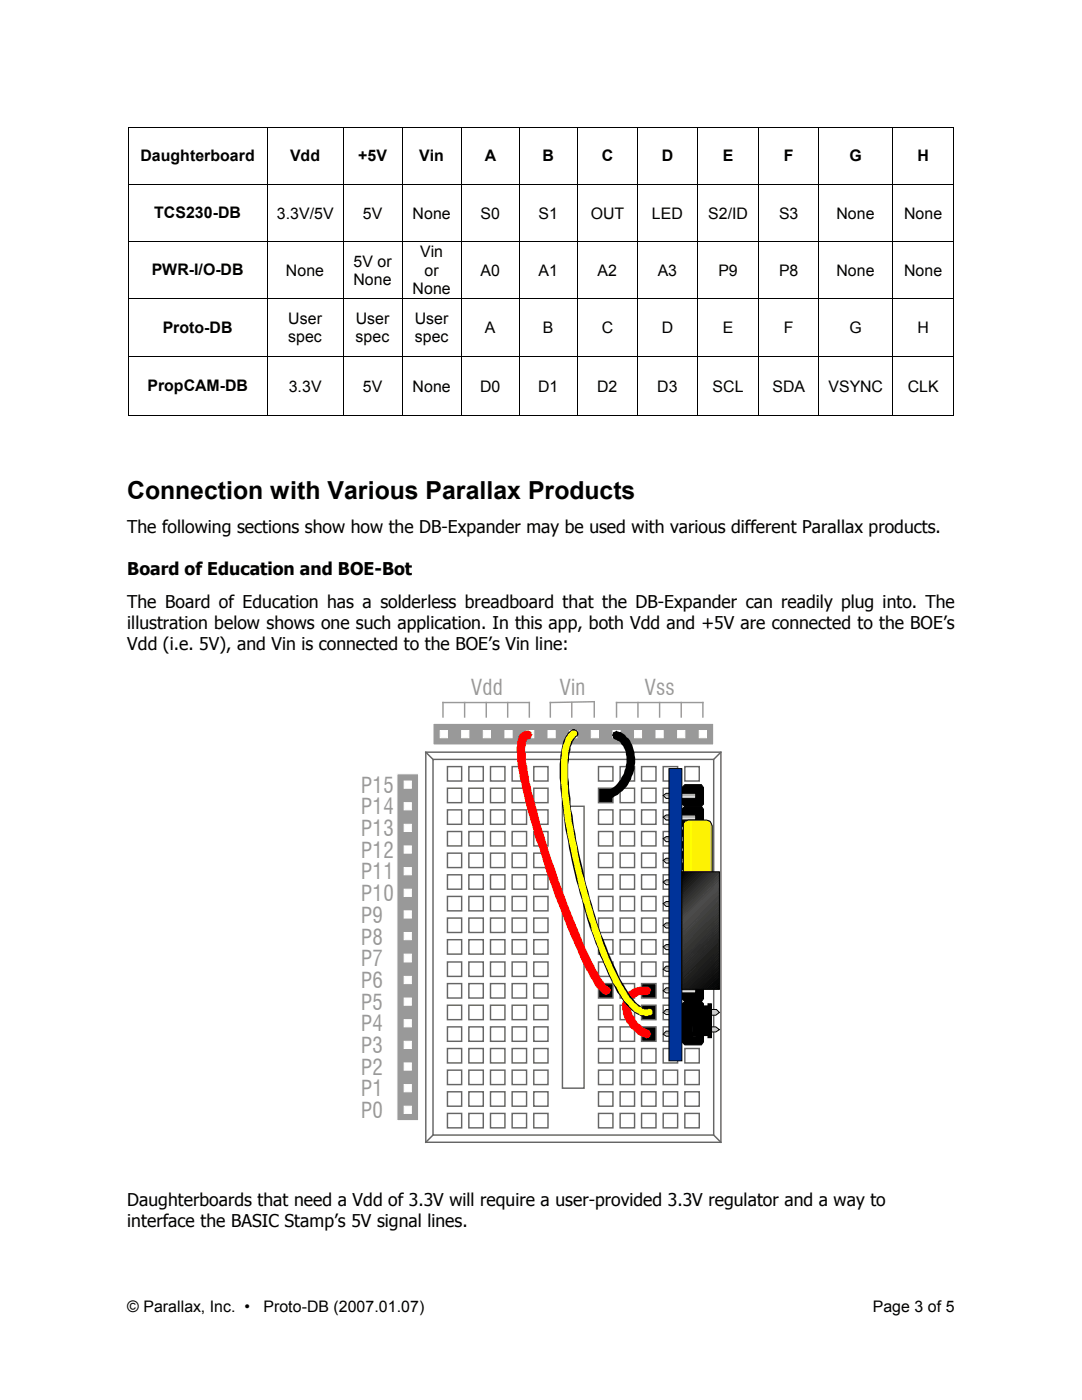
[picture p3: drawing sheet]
<svg xmlns="http://www.w3.org/2000/svg" width="216mm" height="279mm" viewBox="0 0 216 279" stroke-linecap="round" stroke-linejoin="round" font-family="sans-serif">
<defs><g id="words">
<text font-size="5" x="25.4" y="99.6">Connection with Various Parallax Products</text>
<g font-size="4.3" fill="#999">
<text x="94" y="138.6">Vdd</text>
<text x="111.7" y="138.6">Vin</text>
<text x="128.7" y="138.6">Vss</text>
<text x="72.1" y="158.2">P15</text>
<text x="72.1" y="162.5">P14</text>
<text x="72.1" y="166.8">P13</text>
<text x="72.1" y="171.2">P12</text>
<text x="72.1" y="175.5">P11</text>
<text x="72.1" y="179.8">P10</text>
<text x="72.1" y="184.1">P9</text>
<text x="72.1" y="188.6">P8</text>
<text x="72.1" y="192.9">P7</text>
<text x="72.1" y="197.2">P6</text>
<text x="72.1" y="201.5">P5</text>
<text x="72.1" y="205.8">P4</text>
<text x="72.1" y="210.1">P3</text>
<text x="72.1" y="214.5">P2</text>
<text x="72.1" y="218.8">P1</text>
<text x="72.1" y="223.1">P0</text>
</g>
<g font-size="3.5">
<text x="25.4" y="106.4">The following sections show how the DB-Expander may be used with various different Parallax products.</text>
<text x="25.4" y="114.9">Board of Education and BOE-Bot</text>
<text x="25.4" y="121.2">The Board of Education has a solderless breadboard that the DB-Expander can readily plug into. The</text>
<text x="25.4" y="125.5">illustration below shows one such application. In this app, both Vdd and +5V are connected to the BOE’s</text>
<text x="25.4" y="129.8">Vdd (i.e. 5V), and Vin is connected to the BOE’s Vin line:</text>
<text x="25.4" y="240.7">Daughterboards that need a Vdd of 3.3V will require a user-provided 3.3V regulator and a way to</text>
<text x="25.4" y="244.9">interface the BASIC Stamp’s 5V signal lines.</text>
</g>
<g font-size="3.2">
<text x="28" y="32.2">Daughterboard</text>
<text x="57.9" y="32.2">Vdd</text>
<text x="71.5" y="32.2">+5V</text>
<text x="83.7" y="32.2">Vin</text>
<text x="96.7" y="32.2">A</text>
<text x="108.3" y="32.2">B</text>
<text x="120.1" y="32.2">C</text>
<text x="132" y="32.2">D</text>
<text x="144.2" y="32.2">E</text>
<text x="156.4" y="32.2">F</text>
<text x="169.5" y="32.2">G</text>
<text x="183.1" y="32.2">H</text>
<text x="30.8" y="43.6">TCS230-DB</text>
<text x="55.2" y="43.6">3.3V/5V</text>
<text x="72.4" y="43.6">5V</text>
<text x="82.3" y="43.6">None</text>
<text x="95.9" y="43.6">S0</text>
<text x="107.4" y="43.6">S1</text>
<text x="117.9" y="43.6">OUT</text>
<text x="130.1" y="43.6">LED</text>
<text x="141.3" y="43.6">S2/ID</text>
<text x="155.4" y="43.6">S3</text>
<text x="166.9" y="43.6">None</text>
<text x="180.4" y="43.6">None</text>
<text x="70.5" y="53.2">5V or</text>
<text x="83.8" y="51.4">Vin</text>
<text x="30.3" y="54.9">PWR-I/O-DB</text>
<text x="57.1" y="55">None</text>
<text x="70.5" y="56.9">None</text>
<text x="82.3" y="58.6">None</text>
<text x="84.7" y="55">or</text>
<text x="95.9" y="55">A0</text>
<text x="107.4" y="55">A1</text>
<text x="119.3" y="55">A2</text>
<text x="131.2" y="55">A3</text>
<text x="143.3" y="55">P9</text>
<text x="155.4" y="55">P8</text>
<text x="166.9" y="55">None</text>
<text x="180.4" y="55">None</text>
<text x="57.5" y="64.7">User</text>
<text x="71" y="64.7">User</text>
<text x="82.8" y="64.7">User</text>
<text x="32.5" y="66.4">Proto-DB</text>
<text x="57.5" y="68.3">spec</text>
<text x="71" y="68.3">spec</text>
<text x="82.8" y="68.3">spec</text>
<text x="96.8" y="66.5">A</text>
<text x="108.3" y="66.5">B</text>
<text x="120.1" y="66.5">C</text>
<text x="132" y="66.5">D</text>
<text x="144.2" y="66.5">E</text>
<text x="156.4" y="66.5">F</text>
<text x="169.5" y="66.5">G</text>
<text x="183.1" y="66.5">H</text>
<text x="29.4" y="78.1">PropCAM-DB</text>
<text x="57.6" y="78.1">3.3V</text>
<text x="72.4" y="78.1">5V</text>
<text x="82.3" y="78.1">None</text>
<text x="95.8" y="78.1">D0</text>
<text x="107.4" y="78.1">D1</text>
<text x="119.2" y="78.1">D2</text>
<text x="131.1" y="78.1">D3</text>
<text x="142.2" y="78.1">SCL</text>
<text x="154.1" y="78.1">SDA</text>
<text x="165.3" y="78.1">VSYNC</text>
<text x="181.1" y="78.1">CLK</text>
<text x="25.4" y="261.7">© Parallax, Inc. •</text>
<text x="52.6" y="261.7">Proto-DB (2007.01.07)</text>
<text x="174.2" y="261.7">Page 3 of 5</text>
</g>
</g></defs>
<g fill="#000">
<path d="M25.5 25.4h.2v.2h-.2zM25.5 36.7h.2v.2h-.2zM53.3 25.4h.1v.2h-.1zM53.3 36.7h.1v.2h-.1zM68.4 25.4h.1v.2h-.1zM68.4 36.7h.1v.2h-.1zM80.1 25.4h.2v.2h-.2zM80.1 36.7h.2v.2h-.2zM92 25.4h.2v.2h-.2zM92 36.7h.2v.2h-.2zM103.5 25.4h.2v.2h-.2zM103.5 36.7h.2v.2h-.2z"/>
<path d="M115.1 25.4h.2v.2h-.2zM115.1 36.7h.2v.2h-.2zM127.1 25.4h.2v.2h-.2zM127.1 36.7h.2v.2h-.2zM139.1 25.4h.2v.2h-.2zM139.1 36.7h.2v.2h-.2zM151.3 25.4h.2v.2h-.2zM151.3 36.7h.2v.2h-.2zM163.3 25.4h.1v.2h-.1zM163.3 36.7h.1v.2h-.1zM178.1 25.4h.1v.2h-.1zM178.1 36.7h.1v.2h-.1z"/>
<path d="M190.2 25.4h.2v.2h-.2zM190.2 36.7h.2v.2h-.2zM25.5 48.1h.2v.2h-.2zM25.5 59.5h.2v.1h-.2zM53.3 48.1h.1v.2h-.1zM53.3 59.5h.1v.1h-.1zM68.4 48.1h.1v.2h-.1zM68.4 59.5h.1v.1h-.1zM80.1 48.1h.2v.2h-.2zM80.1 59.5h.2v.1h-.2zM92 48.1h.2v.2h-.2zM92 59.5h.2v.1h-.2z"/>
<path d="M103.5 48.1h.2v.2h-.2zM103.5 59.5h.2v.1h-.2zM115.1 48.1h.2v.2h-.2zM115.1 59.5h.2v.1h-.2zM127.1 48.1h.2v.2h-.2zM127.1 59.5h.2v.1h-.2zM139.1 48.1h.2v.2h-.2zM139.1 59.5h.2v.1h-.2zM151.3 48.1h.2v.2h-.2zM151.3 59.5h.2v.1h-.2zM163.3 48.1h.1v.2h-.1zM163.3 59.5h.1v.1h-.1z"/>
<path d="M178.1 48.1h.1v.2h-.1zM178.1 59.5h.1v.1h-.1zM190.2 48.1h.2v.2h-.2zM190.2 59.5h.2v.1h-.2zM25.5 71.1h.2v.2h-.2zM53.3 71.1h.1v.2h-.1zM68.4 71.1h.1v.2h-.1zM80.1 71.1h.2v.2h-.2zM92 71.1h.2v.2h-.2zM103.5 71.1h.2v.2h-.2zM115.1 71.1h.2v.2h-.2zM127.1 71.1h.2v.2h-.2z"/>
<path d="M139.1 71.1h.2v.2h-.2zM151.3 71.1h.2v.2h-.2zM163.3 71.1h.1v.2h-.1zM178.1 71.1h.1v.2h-.1zM190.2 71.1h.2v.2h-.2zM25.5 82.8h.2v.1h-.2zM53.3 82.8h.1v.1h-.1zM68.4 82.8h.1v.1h-.1zM80.1 82.8h.2v.1h-.2zM92 82.8h.2v.1h-.2zM103.5 82.8h.2v.1h-.2zM115.1 82.8h.2v.1h-.2z"/>
<path d="M127.1 82.8h.2v.1h-.2zM139.1 82.8h.2v.1h-.2zM151.3 82.8h.2v.1h-.2zM163.3 82.8h.1v.1h-.1zM178.1 82.8h.1v.1h-.1zM190.2 82.8h.2v.1h-.2z"/>
</g>
<g fill="none" stroke="#000" stroke-width=".2">
<path d="M25.6 25.6v11.1M25.6 36.9v11.2M25.7 25.5h27.6M25.7 36.8h27.6M53.3 25.6v11.1M53.3 36.9v11.2M53.4 25.5h15M53.4 36.8h15M68.5 25.6v11.1M68.5 36.9v11.2M68.5 25.5h11.6M68.5 36.8h11.6"/>
<path d="M80.2 25.6v11.1M80.2 36.9v11.2M80.3 25.5h11.7M80.3 36.8h11.7M92.1 25.6v11.1M92.1 36.9v11.2M92.2 25.5h11.3M92.2 36.8h11.3M103.6 25.6v11.1M103.6 36.9v11.2M103.7 25.5h11.4M103.7 36.8h11.4"/>
<path d="M115.2 25.6v11.1M115.2 36.9v11.2M115.3 25.5h11.8M115.3 36.8h11.8M127.2 25.6v11.1M127.2 36.9v11.2M127.3 25.5h11.8M127.3 36.8h11.8M139.2 25.6v11.1M139.2 36.9v11.2M139.3 25.5h12M139.3 36.8h12"/>
<path d="M151.4 25.6v11.1M151.4 36.9v11.2M151.5 25.5h11.8M151.5 36.8h11.8M163.4 25.6v11.1M163.4 36.9v11.2M163.4 25.5h14.7M163.4 36.8h14.7M178.1 25.6v11.1M178.1 36.9v11.2M178.2 25.5h12M178.2 36.8h12"/>
<path d="M190.3 25.6v11.1M190.3 36.9v11.2M25.6 48.3v11.2M25.6 59.6v11.5M25.7 48.2h27.6M25.7 59.6h27.6M53.3 48.3v11.2M53.3 59.6v11.5M53.4 48.2h15M53.4 59.6h15M68.5 48.3v11.2M68.5 59.6v11.5"/>
<path d="M68.5 48.2h11.6M68.5 59.6h11.6M80.2 48.3v11.2M80.2 59.6v11.5M80.3 48.2h11.7M80.3 59.6h11.7M92.1 48.3v11.2M92.1 59.6v11.5M92.2 48.2h11.3M92.2 59.6h11.3M103.6 48.3v11.2M103.6 59.6v11.5"/>
<path d="M103.7 48.2h11.4M103.7 59.6h11.4M115.2 48.3v11.2M115.2 59.6v11.5M115.3 48.2h11.8M115.3 59.6h11.8M127.2 48.3v11.2M127.2 59.6v11.5M127.3 48.2h11.8M127.3 59.6h11.8M139.2 48.3v11.2M139.2 59.6v11.5"/>
<path d="M139.3 48.2h12M139.3 59.6h12M151.4 48.3v11.2M151.4 59.6v11.5M151.5 48.2h11.8M151.5 59.6h11.8M163.4 48.3v11.2M163.4 59.6v11.5M163.4 48.2h14.7M163.4 59.6h14.7M178.1 48.3v11.2M178.1 59.6v11.5"/>
<path d="M178.2 48.2h12M178.2 59.6h12M190.3 48.3v11.2M190.3 59.6v11.5M25.6 71.3v11.5M25.7 71.2h27.6M53.3 71.3v11.5M53.4 71.2h15M68.5 71.3v11.5M68.5 71.2h11.6M80.2 71.3v11.5M80.3 71.2h11.7"/>
<path d="M92.1 71.3v11.5M92.2 71.2h11.3M103.6 71.3v11.5M103.7 71.2h11.4M115.2 71.3v11.5M115.3 71.2h11.8M127.2 71.3v11.5M127.3 71.2h11.8M139.2 71.3v11.5M139.3 71.2h12M151.4 71.3v11.5M151.5 71.2h11.8"/>
<path d="M163.4 71.3v11.5M163.4 71.2h14.7M178.1 71.3v11.5M178.2 71.2h12M190.3 71.3v11.5M25.7 82.8h27.6M53.4 82.8h15M68.5 82.8h11.6M80.3 82.8h11.7M92.2 82.8h11.3M103.7 82.8h11.4M115.3 82.8h11.8"/>
<path d="M127.3 82.8h11.8M139.3 82.8h12M151.5 82.8h11.8M163.4 82.8h14.7M178.2 82.8h12"/>
</g>
<path d="M86.4 151.6h56v74.9h-56z" fill="none" stroke="#656565" stroke-width=".29"/>
<path d="M86.4 144.4h56v4.3h-56zM139.5 145.8h1.5v1.4h-1.5zM135.2 145.8h1.5v1.4h-1.5zM130.9 145.8h1.4v1.4h-1.4zM126.6 145.8h1.4v1.4h-1.4zM122.3 145.8h1.4v1.4h-1.4zM118 145.8h1.4v1.4h-1.4zM113.7 145.8h1.4v1.4h-1.4zM109.3 145.8h1.5v1.4h-1.5zM105.1 145.8h1.4v1.4h-1.4zM100.8 145.8h1.4v1.4h-1.4zM96.4 145.8h1.5v1.4h-1.5zM92.1 145.8h1.5v1.4h-1.5zM87.8 145.8h1.5v1.4h-1.5z" fill-rule="evenodd" fill="#999"/>
<g fill="none" stroke="#fff" stroke-width=".2">
<path d="M86.4 144.4h56v4.3h-56zM87.8 145.8h1.5v1.4h-1.5zM92.1 145.8h1.5v1.4h-1.5zM96.4 145.8h1.5v1.4h-1.5zM100.8 145.8h1.4v1.4h-1.4zM105.1 145.8h1.4v1.4h-1.4zM109.3 145.8h1.5v1.4h-1.5zM113.7 145.8h1.4v1.4h-1.4zM118 145.8h1.4v1.4h-1.4zM122.3 145.8h1.4v1.4h-1.4zM126.6 145.8h1.4v1.4h-1.4zM130.9 145.8h1.4v1.4h-1.4z"/>
<path d="M135.2 145.8h1.5v1.4h-1.5zM139.5 145.8h1.5v1.4h-1.5z"/>
</g>
<g fill="none" stroke="#656565" stroke-width=".29">
<path d="M85 150.1h58.8v77.9h-58.8zM85 150.1l1.4 1.5M89.3 153h2.8v2.9h-2.8zM89.3 157.3h2.8v2.9h-2.8zM93.6 153h2.8v2.9h-2.8zM93.6 157.3h2.8v2.9h-2.8zM97.9 153h2.9v2.9h-2.9zM97.9 157.3h2.9v2.9h-2.9zM102.2 153h2.9v2.9h-2.9zM102.2 157.3h2.9v2.9h-2.9zM106.5 153h2.8v2.9h-2.8zM106.5 157.3h2.8v2.9h-2.8z"/>
<path d="M119.4 153h2.9v2.9h-2.9zM119.4 157.3h2.9v2.9h-2.9zM123.7 153h2.9v2.9h-2.9zM123.7 157.3h2.9v2.9h-2.9zM128 153h2.9v2.9h-2.9zM128 157.3h2.9v2.9h-2.9zM132.3 153h2.9v2.9h-2.9zM132.3 157.3h2.9v2.9h-2.9zM136.7 153h2.8v2.9h-2.8zM136.7 157.3h2.8v2.9h-2.8zM143.8 150.1l-1.4 1.5M89.3 161.6h2.8v2.9h-2.8z"/>
<path d="M89.3 165.9h2.8v2.9h-2.8zM89.3 170.3h2.8v2.8h-2.8zM89.3 174.6h2.8v2.9h-2.8zM89.3 178.9h2.8v2.9h-2.8zM93.6 161.6h2.8v2.9h-2.8zM93.6 165.9h2.8v2.9h-2.8zM93.6 170.3h2.8v2.8h-2.8zM93.6 174.6h2.8v2.9h-2.8zM93.6 178.9h2.8v2.9h-2.8zM97.9 161.6h2.9v2.9h-2.9zM97.9 165.9h2.9v2.9h-2.9zM97.9 170.3h2.9v2.8h-2.9z"/>
<path d="M97.9 174.6h2.9v2.9h-2.9zM97.9 178.9h2.9v2.9h-2.9zM102.2 161.6h2.9v2.9h-2.9zM102.2 165.9h2.9v2.9h-2.9zM102.2 170.3h2.9v2.8h-2.9zM102.2 174.6h2.9v2.9h-2.9zM102.2 178.9h2.9v2.9h-2.9zM106.5 161.6h2.8v2.9h-2.8zM106.5 165.9h2.8v2.9h-2.8zM106.5 170.3h2.8v2.8h-2.8zM106.5 174.6h2.8v2.9h-2.8zM106.5 178.9h2.8v2.9h-2.8z"/>
<path d="M112.2 160.9h4.3v56.3h-4.3zM119.4 161.6h2.9v2.9h-2.9zM119.4 165.9h2.9v2.9h-2.9zM119.4 170.3h2.9v2.8h-2.9zM119.4 174.6h2.9v2.9h-2.9zM119.4 178.9h2.9v2.9h-2.9zM123.7 161.6h2.9v2.9h-2.9zM123.7 165.9h2.9v2.9h-2.9zM123.7 170.3h2.9v2.8h-2.9zM123.7 174.6h2.9v2.9h-2.9zM123.7 178.9h2.9v2.9h-2.9zM128 161.6h2.9v2.9h-2.9z"/>
<path d="M128 165.9h2.9v2.9h-2.9zM128 170.3h2.9v2.8h-2.9zM128 174.6h2.9v2.9h-2.9zM128 178.9h2.9v2.9h-2.9zM132.3 161.6h2.9v2.9h-2.9zM132.3 165.9h2.9v2.9h-2.9zM132.3 170.3h2.9v2.8h-2.9zM132.3 174.6h2.9v2.9h-2.9zM132.3 178.9h2.9v2.9h-2.9zM136.7 161.6h2.8v2.9h-2.8zM136.7 165.9h2.8v2.9h-2.8zM136.7 170.3h2.8v2.8h-2.8z"/>
<path d="M136.7 174.6h2.8v2.9h-2.8zM136.7 178.9h2.8v2.9h-2.8zM89.3 183.2h2.8v2.9h-2.8zM89.3 187.5h2.8v2.9h-2.8zM89.3 192h2.8v2.9h-2.8zM89.3 196.3h2.8v2.9h-2.8zM93.6 183.2h2.8v2.9h-2.8zM93.6 187.5h2.8v2.9h-2.8zM93.6 192h2.8v2.9h-2.8zM93.6 196.3h2.8v2.9h-2.8zM97.9 183.2h2.9v2.9h-2.9zM97.9 187.5h2.9v2.9h-2.9z"/>
<path d="M97.9 192h2.9v2.9h-2.9zM97.9 196.3h2.9v2.9h-2.9zM102.2 183.2h2.9v2.9h-2.9zM102.2 187.5h2.9v2.9h-2.9zM102.2 192h2.9v2.9h-2.9zM102.2 196.3h2.9v2.9h-2.9zM106.5 183.2h2.8v2.9h-2.8zM106.5 187.5h2.8v2.9h-2.8zM106.5 192h2.8v2.9h-2.8zM106.5 196.3h2.8v2.9h-2.8zM119.4 183.2h2.9v2.9h-2.9zM119.4 187.5h2.9v2.9h-2.9z"/>
<path d="M119.4 192h2.9v2.9h-2.9zM119.4 196.3h2.9v2.9h-2.9zM123.7 183.2h2.9v2.9h-2.9zM123.7 187.5h2.9v2.9h-2.9zM123.7 192h2.9v2.9h-2.9zM123.7 196.3h2.9v2.9h-2.9zM128 183.2h2.9v2.9h-2.9zM128 187.5h2.9v2.9h-2.9zM128 192h2.9v2.9h-2.9zM128 196.3h2.9v2.9h-2.9zM132.3 183.2h2.9v2.9h-2.9zM132.3 187.5h2.9v2.9h-2.9z"/>
<path d="M132.3 192h2.9v2.9h-2.9zM132.3 196.3h2.9v2.9h-2.9zM136.7 183.2h2.8v2.9h-2.8zM136.7 187.5h2.8v2.9h-2.8zM136.7 192h2.8v2.9h-2.8zM136.7 196.3h2.8v2.9h-2.8zM89.3 200.6h2.8v2.9h-2.8zM89.3 204.9h2.8v2.9h-2.8zM89.3 209.3h2.8v2.8h-2.8zM89.3 213.6h2.8v2.9h-2.8zM89.3 217.9h2.8v2.9h-2.8zM93.6 200.6h2.8v2.9h-2.8z"/>
<path d="M93.6 204.9h2.8v2.9h-2.8zM93.6 209.3h2.8v2.8h-2.8zM93.6 213.6h2.8v2.9h-2.8zM93.6 217.9h2.8v2.9h-2.8zM97.9 200.6h2.9v2.9h-2.9zM97.9 204.9h2.9v2.9h-2.9zM97.9 209.3h2.9v2.8h-2.9zM97.9 213.6h2.9v2.9h-2.9zM97.9 217.9h2.9v2.9h-2.9zM102.2 200.6h2.9v2.9h-2.9zM102.2 204.9h2.9v2.9h-2.9zM102.2 209.3h2.9v2.8h-2.9z"/>
<path d="M102.2 213.6h2.9v2.9h-2.9zM102.2 217.9h2.9v2.9h-2.9zM106.5 200.6h2.8v2.9h-2.8zM106.5 204.9h2.8v2.9h-2.8zM106.5 209.3h2.8v2.8h-2.8zM106.5 213.6h2.8v2.9h-2.8zM106.5 217.9h2.8v2.9h-2.8zM119.4 200.6h2.9v2.9h-2.9zM119.4 204.9h2.9v2.9h-2.9zM119.4 209.3h2.9v2.8h-2.9zM119.4 213.6h2.9v2.9h-2.9zM119.4 217.9h2.9v2.9h-2.9z"/>
<path d="M123.7 200.6h2.9v2.9h-2.9zM123.7 204.9h2.9v2.9h-2.9zM123.7 209.3h2.9v2.8h-2.9zM123.7 213.6h2.9v2.9h-2.9zM123.7 217.9h2.9v2.9h-2.9zM128 200.6h2.9v2.9h-2.9zM128 204.9h2.9v2.9h-2.9zM128 209.3h2.9v2.8h-2.9zM128 213.6h2.9v2.9h-2.9zM128 217.9h2.9v2.9h-2.9zM132.3 200.6h2.9v2.9h-2.9zM132.3 204.9h2.9v2.9h-2.9z"/>
<path d="M132.3 209.3h2.9v2.8h-2.9zM132.3 213.6h2.9v2.9h-2.9zM132.3 217.9h2.9v2.9h-2.9zM136.7 200.6h2.8v2.9h-2.8zM136.7 204.9h2.8v2.9h-2.8zM136.7 209.3h2.8v2.8h-2.8zM136.7 213.6h2.8v2.9h-2.8zM136.7 217.9h2.8v2.9h-2.8zM86.4 226.5l-1.4 1.5M89.3 222.2h2.8v2.9h-2.8zM93.6 222.2h2.8v2.9h-2.8zM97.9 222.2h2.9v2.9h-2.9z"/>
<path d="M102.2 222.2h2.9v2.9h-2.9zM106.5 222.2h2.8v2.9h-2.8zM119.4 222.2h2.9v2.9h-2.9zM123.7 222.2h2.9v2.9h-2.9zM128 222.2h2.9v2.9h-2.9zM132.3 222.2h2.9v2.9h-2.9zM136.7 222.2h2.8v2.9h-2.8zM142.4 226.5l1.4 1.5"/>
</g>
<g fill="#000">
<path d="M119.4 157.3h2.9v2.9h-2.9z" fill-rule="evenodd"/>
<path d="M119.4 196.3h2.9v2.9h-2.9z" fill-rule="evenodd"/>
<path d="M128 196.3h2.9v2.9h-2.9z" fill-rule="evenodd"/>
<path d="M128 200.6h2.9v2.9h-2.9z" fill-rule="evenodd"/>
<path d="M128 204.9h2.9v2.9h-2.9z" fill-rule="evenodd"/>
</g>
<path d="M80.6 155.9h1.5v1.4h-1.5zM80.6 160.2h1.5v1.4h-1.5zM80.6 164.5h1.5v1.4h-1.5zM80.6 168.8h1.5v1.5h-1.5zM80.6 173.1h1.5v1.5h-1.5zM80.6 177.5h1.5v1.4h-1.5zM80.6 181.8h1.5v1.4h-1.5zM80.6 186.1h1.5v1.4h-1.5zM80.6 190.4h1.5v1.6h-1.5zM80.6 194.9h1.5v1.4h-1.5zM80.6 199.2h1.5v1.4h-1.5zM80.6 203.5h1.5v1.4h-1.5zM80.6 207.8h1.5v1.5h-1.5zM80.6 212.1h1.5v1.5h-1.5zM80.6 216.5h1.5v1.4h-1.5zM80.6 220.8h1.5v1.4h-1.5zM79.2 154.4h4.3v69.2h-4.3z" fill-rule="evenodd" fill="#999"/>
<g fill="none" stroke="#fff" stroke-width=".2">
<path d="M79.2 154.4h4.3v69.2h-4.3zM80.6 155.9h1.5v1.4h-1.5zM80.6 160.2h1.5v1.4h-1.5zM80.6 164.5h1.5v1.4h-1.5zM80.6 168.8h1.5v1.5h-1.5zM80.6 173.1h1.5v1.5h-1.5zM80.6 177.5h1.5v1.4h-1.5zM80.6 181.8h1.5v1.4h-1.5zM80.6 186.1h1.5v1.4h-1.5zM80.6 190.4h1.5v1.6h-1.5zM80.6 194.9h1.5v1.4h-1.5zM80.6 199.2h1.5v1.4h-1.5z"/>
<path d="M80.6 203.5h1.5v1.4h-1.5zM80.6 207.8h1.5v1.5h-1.5zM80.6 212.1h1.5v1.5h-1.5zM80.6 216.5h1.5v1.4h-1.5zM80.6 220.8h1.5v1.4h-1.5z"/>
</g>
<path d="M88.4 143.1v-2.9h17.2v2.9M92.7 140.2v2.9M97 140.2v2.9M101.3 140.2v2.9M114.1 140.2v2.9M118.6 140l-8.8 .2v2.9M118.6 140.2v2.9M123 143.1v-2.9h17.3v2.9M127.3 140.2v2.9M131.6 140.2v2.9M135.9 140.2v2.9" fill="none" stroke="#999" stroke-width=".29"/>
<path d="M122.3 146.2l.7-.4 .3 .2-.6 1.5-.3-.1-.3-.6zM123.3 146l.6 .1 .8 .6a7.1 7.1 0 0 1 1.9 6.2l-.2 1.1a7.8 7.8 0 0 1-3.1 4.6l-.6 .3a2.9 2.9 0 0 1-1.7 .7l-.4-1.7a5.1 5.1 0 0 0 3.7-3.2 7.6 7.6 0 0 0 .4-5l-.4-.9a3.6 3.6 0 0 0-1.6-1.3zM120.1 158.2l.5-.3 .4 1.7h-.4l-.6-.4v-.9z" fill="#000"/>
<g fill="#f00">
<path d="M105.3 145.8a.87 .87 0 0 1 .7 1.3l-.1 .3-.7 .1zM103.8 146.5l.6-.4 .9-.3-.1 1.9h-.1v.3l-.2 .1v.7a16.9 16.9 0 0 0 .6 6.2l.1 1a186.1 186.1 0 0 0 13.2 37.4l.5 .6a7.4 7.4 0 0 0 2 2.9l-.6 1.6-.4-.2-1.3-1.3-1.3-2.1a149.3 149.3 0 0 1-10-25.5l-.9-2.3-.6-2.3a80.2 80.2 0 0 1-2.9-11.9l-.1-2.4a8.6 8.6 0 0 1 .3-3.6zM121.3 196.9l.3 .1a.97 .97 0 0 1-.6 1.6l-.3-.1z"/>
<path d="M129 196.9h.3a.86 .86 0 0 1 .5 1.1l-.3 .5-.6 .1zM125.4 197.9l.9-.6a6.2 6.2 0 0 1 2.7-.4l-.1 1.7a2.91 2.91 0 0 0-2.2 .5 1.03 1.03 0 0 0-.7 .8 4 4 0 0 0 .2 2.6l.4 .6a4.5 4.5 0 0 0 2.3 2.3l.4 .1-.6 1.6-.5-.2a3.3 3.3 0 0 1-1.9-1.4l-.4-.3-.3-.4a5.3 5.3 0 0 1-.7-6.3zM129.3 205.5l.3 .2 .3 .5a.88 .88 0 0 1-1.2 .9z"/>
</g>
<path d="M129.3 201.2h.7l.2 .1a.83 .83 0 0 1-.3 1.5zM113.4 146.2l.7-.5 .9 1.4-.3 .3a3 3 0 0 0-.9 2.3l-.3 1.3a16.8 16.8 0 0 0 0 5.2 101.8 101.8 0 0 0 3.2 19.1 97.9 97.9 0 0 0 6.7 19.4 16.1 16.1 0 0 0 4.4 6l.2 .3 .5 .2h.8l.6 1.6-.3 .1a3.1 3.1 0 0 1-2.3-.4 8.4 8.4 0 0 1-3.6-3.7l-.6-.8-1.7-3.4-1.9-4.2-.2-1.2a111.4 111.4 0 0 1-5.5-18.6l-1-5.1-.3-2.4a49.4 49.4 0 0 1-.7-12.3l.2-.8a7 7 0 0 1 1.4-3.8zM114.1 145.7a.9 .9 0 0 1 1.1 .2 .9 .9 0 0 1 .1 1l-.3 .2z" fill="#000"/>
<path d="M129.3 201.3h.5l.4 .3v.8l-.3 .2h-.1zM113.4 146.5l.7-.7 .7 1.1-.2 .3a3.6 3.6 0 0 0-1.1 2.4l-.1 1.4a44 44 0 0 0 0 7.3 128.6 128.6 0 0 0 5.6 25.9 75 75 0 0 0 4.6 11.4l.4 .8a12.8 12.8 0 0 0 3.5 4.5l1.1 .6h.7v-.2l.5 1.3-.6 .2h-.5l-.2-.2a2.24 2.24 0 0 1-1.6-.5l-1.2-1.1-.4-.6a9.5 9.5 0 0 1-2.3-3.4l-.6-.7a118.8 118.8 0 0 1-8.9-28.3l-.7-3.8-.7-5.7a46.5 46.5 0 0 1 0-7.7 10.3 10.3 0 0 1 1.3-4.3zM114.1 145.8h.7l.3 .3v.6l-.3 .2z" fill="#ff0"/>
<g fill="#000">
<path d="M136.1 174.4l.6-.5h3.3l.4 .5v3.4l-.4 .5h-3.3l-.6-.5z" fill-rule="evenodd"/>
<path d="M136.1 170.1l.6-.6h3.3l.4 .6v3.3l-.4 .5h-3.3l-.6-.5z" fill-rule="evenodd"/>
<path d="M136.1 165.8l.6-.6h3.3l.4 .6v3.3l-.4 .4h-3.3l-.6-.4z" fill-rule="evenodd"/>
<path d="M136.1 161.5l.6-.6h3.3l.4 .6v3.3l-.4 .4h-3.3l-.6-.4z" fill-rule="evenodd"/>
<path d="M136.1 157.2l.6-.6h3.3l.4 .6v3.3l-.4 .4h-3.3l-.6-.4z" fill-rule="evenodd"/>
<path d="M136.1 196l.6-.4h3.3l.4 .4v3.3l-.4 .6h-3.3l-.6-.6z" fill-rule="evenodd"/>
<path d="M136.1 191.7l.6-.4h3.3l.4 .4v3.3l-.4 .6h-3.3l-.6-.6z" fill-rule="evenodd"/>
<path d="M136.1 187.4l.6-.5h3.3l.4 .5v3.3l-.4 .6h-3.3l-.6-.6z" fill-rule="evenodd"/>
<path d="M136.1 183l.6-.4h3.3l.4 .4v3.4l-.4 .5h-3.3l-.6-.5z" fill-rule="evenodd"/>
<path d="M136.1 178.7l.6-.4h3.3l.4 .4v3.4l-.4 .5h-3.3l-.6-.5z" fill-rule="evenodd"/>
<path d="M136.1 204.6l.6-.4h3.3l.4 .4v3.3l-.4 .6h-3.3l-.6-.6z" fill-rule="evenodd"/>
<path d="M136.1 200.3l.6-.4h3.3l.4 .4v3.3l-.4 .6h-3.3l-.6-.6z" fill-rule="evenodd"/>
</g>
<path d="M136.7 156.6h3.3l.4 .6v3.3l-.4 .4h-3.3l-.6-.4v-3.3zM136.1 178.7l.6-.4h3.3l.4 .4v3.4l-.4 .5h-3.3l-.6-.5zM136.1 174.4l.6-.5h3.3l.4 .5v3.4l-.4 .5h-3.3l-.6-.5zM136.1 170.1l.6-.6h3.3l.4 .6v3.3l-.4 .5h-3.3l-.6-.5zM136.7 165.2h3.3l.4 .6v3.3l-.4 .4h-3.3l-.6-.4v-3.3zM136.7 160.9h3.3l.4 .6v3.3l-.4 .4h-3.3l-.6-.4v-3.3zM136.1 196l.6-.4h3.3l.4 .4v3.3l-.4 .6h-3.3l-.6-.6zM136.1 191.7l.6-.4h3.3l.4 .4v3.3l-.4 .6h-3.3l-.6-.6zM136.1 187.4l.6-.5h3.3l.4 .5v3.3l-.4 .6h-3.3l-.6-.6zM136.1 183l.6-.4h3.3l.4 .4v3.4l-.4 .5h-3.3l-.6-.5zM136.1 204.6l.6-.4h3.3l.4 .4v3.3l-.4 .6h-3.3l-.6-.6zM136.1 200.3l.6-.4h3.3l.4 .4v3.3l-.4 .6h-3.3l-.6-.6z" fill="none" stroke="#000" stroke-width=".2"/>
<path d="M132.8 206.7h6" fill="none" stroke="#b2b2b2" stroke-width=".2"/>
<path d="M132.6 206.7h6.2" fill="none" stroke="#b2b2b2" stroke-width=".3"/>
<path d="M132.3 206.5h6.5" fill="none" stroke="#e5e5e5" stroke-width=".3"/>
<path d="M132.3 206.2h6.5v.3h-6.2l-.3-.1z" fill-rule="evenodd" fill="#e0e0e0"/>
<path d="M132.3 206.4l.3-.3h6.2v.3z" fill-rule="evenodd" fill="#b2b2b2"/>
<path d="M132.3 206.1h6.5" fill="none" stroke="#b2b2b2" stroke-width=".25"/>
<path d="M132.6 205.9h6.2M132.6 202.3h6.2" fill="none" stroke="#b2b2b2" stroke-width=".3"/>
<path d="M132.8 205.9h6M132.8 202.4h6" fill="none" stroke="#b2b2b2" stroke-width=".2"/>
<path d="M132.9 205.8h5.9v1h-5.9l-.6-.4z" fill="none" stroke="#000" stroke-width=".2"/>
<path d="M132.3 202.2h6.5" fill="none" stroke="#e5e5e5" stroke-width=".3"/>
<path d="M132.3 201.9h6.5v.3h-6.2l-.3-.1z" fill-rule="evenodd" fill="#e0e0e0"/>
<path d="M132.5 201.8h6.3v.3h-6.5z" fill-rule="evenodd" fill="#b2b2b2"/>
<path d="M132.3 201.8h6.5" fill="none" stroke="#b2b2b2" stroke-width=".25"/>
<path d="M132.6 198h6.2M132.5 201.6h6.3" fill="none" stroke="#b2b2b2" stroke-width=".3"/>
<path d="M132.8 198.1h6M132.8 201.5h6" fill="none" stroke="#b2b2b2" stroke-width=".2"/>
<path d="M132.9 201.5h5.9v1h-5.9l-.6-.4z" fill="none" stroke="#000" stroke-width=".2"/>
<path d="M132.3 197.9h6.5" fill="none" stroke="#e5e5e5" stroke-width=".3"/>
<path d="M132.3 197.6h6.5v.3h-6.2z" fill-rule="evenodd" fill="#e0e0e0"/>
<path d="M132.3 197.7l.3-.3h6.2v.3z" fill-rule="evenodd" fill="#b2b2b2"/>
<path d="M132.3 197.5h6.5M132.6 197.3h6.2M132.6 193.7h6.2" fill="none" stroke="#b2b2b2" stroke-width=".3"/>
<path d="M132.8 197.2h6M132.8 193.8h6" fill="none" stroke="#b2b2b2" stroke-width=".2"/>
<path d="M132.9 197.1h5.9v1.1h-5.9l-.6-.5z" fill="none" stroke="#000" stroke-width=".2"/>
<path d="M132.3 193.6h6.5" fill="none" stroke="#e5e5e5" stroke-width=".3"/>
<path d="M132.3 193.3h6.5v.2h-6.2z" fill-rule="evenodd" fill="#e0e0e0"/>
<path d="M132.5 193.1h6.3v.3h-6.5z" fill-rule="evenodd" fill="#b2b2b2"/>
<path d="M132.3 193.1h6.5M132.5 193h6.3M132.6 189.4h6.2" fill="none" stroke="#b2b2b2" stroke-width=".3"/>
<path d="M132.8 192.9h6M132.8 189.5h6" fill="none" stroke="#b2b2b2" stroke-width=".2"/>
<path d="M132.9 192.8h5.9v1h-5.9l-.6-.4z" fill="none" stroke="#000" stroke-width=".2"/>
<path d="M132.3 189.3h6.5" fill="none" stroke="#e5e5e5" stroke-width=".3"/>
<path d="M132.3 189.1h6.5" fill="none" stroke="#e0e0e0" stroke-width=".25"/>
<path d="M132.3 189l.3-.2h6.2v.3h-6.5z" fill-rule="evenodd" fill="#b2b2b2"/>
<path d="M132.3 188.8h6.5M132.6 188.7h6.2M132.6 185.1h6.2" fill="none" stroke="#b2b2b2" stroke-width=".3"/>
<path d="M132.8 188.6h6M132.8 185.1h6" fill="none" stroke="#b2b2b2" stroke-width=".2"/>
<path d="M132.3 189l.6-.5h5.9v1h-5.9z" fill="none" stroke="#000" stroke-width=".2"/>
<path d="M132.3 184.9h6.5" fill="none" stroke="#e5e5e5" stroke-width=".3"/>
<path d="M132.3 184.8h6.5" fill="none" stroke="#e0e0e0" stroke-width=".25"/>
<path d="M132.3 184.7l.2-.2h6.3v.3h-6.5z" fill-rule="evenodd" fill="#b2b2b2"/>
<path d="M132.3 184.5h6.5M132.5 184.3h6.3" fill="none" stroke="#b2b2b2" stroke-width=".3"/>
<path d="M132.8 184.3h6M132.8 180.8h6" fill="none" stroke="#b2b2b2" stroke-width=".2"/>
<path d="M132.3 184.7l.6-.5h5.9v1h-5.9z" fill="none" stroke="#000" stroke-width=".2"/>
<path d="M132.6 180.8h6.2" fill="none" stroke="#b2b2b2" stroke-width=".25"/>
<path d="M132.3 180.6h6.5" fill="none" stroke="#e5e5e5" stroke-width=".3"/>
<path d="M132.3 180.5h6.5" fill="none" stroke="#e0e0e0" stroke-width=".3"/>
<path d="M132.3 180.3l.3-.1h6.2v.3h-6.5z" fill-rule="evenodd" fill="#b2b2b2"/>
<path d="M132.3 180.2h6.5" fill="none" stroke="#b2b2b2" stroke-width=".3"/>
<path d="M132.6 176.4h6.2M132.6 180h6.2" fill="none" stroke="#b2b2b2" stroke-width=".25"/>
<path d="M132.8 180h6M132.8 176.5h6M132.9 179.9h5.9" fill="none" stroke="#b2b2b2" stroke-width=".2"/>
<path d="M132.3 180.3l.6-.4h5.9v1h-5.9z" fill="none" stroke="#000" stroke-width=".2"/>
<path d="M132.3 176.3h6.5" fill="none" stroke="#e5e5e5" stroke-width=".3"/>
<path d="M132.3 176.2h6.5" fill="none" stroke="#e0e0e0" stroke-width=".3"/>
<path d="M132.3 176l.2-.1h6.3v.2h-6.5z" fill-rule="evenodd" fill="#b2b2b2"/>
<path d="M132.3 175.9h6.5" fill="none" stroke="#b2b2b2" stroke-width=".3"/>
<path d="M132.5 175.7h6.3M132.6 172.1h6.2" fill="none" stroke="#b2b2b2" stroke-width=".25"/>
<path d="M132.8 175.7h6M132.8 172.2h6M132.9 175.6h5.9" fill="none" stroke="#b2b2b2" stroke-width=".2"/>
<path d="M132.3 176l.6-.4h5.9v1h-5.9z" fill="none" stroke="#000" stroke-width=".2"/>
<path d="M132.3 172h6.5" fill="none" stroke="#e5e5e5" stroke-width=".3"/>
<path d="M132.3 171.9h6.5" fill="none" stroke="#e0e0e0" stroke-width=".3"/>
<path d="M132.3 171.7l.3-.2h6.2v.3h-6.5z" fill-rule="evenodd" fill="#b2b2b2"/>
<path d="M132.3 171.6h6.5M132.6 167.8h6.2" fill="none" stroke="#b2b2b2" stroke-width=".3"/>
<path d="M132.6 171.4h6.2" fill="none" stroke="#b2b2b2" stroke-width=".25"/>
<path d="M132.8 171.3h6M132.8 167.9h6M132.9 171.3h5.9" fill="none" stroke="#b2b2b2" stroke-width=".2"/>
<path d="M132.3 171.7l.6-.4h5.9v1h-5.9z" fill="none" stroke="#000" stroke-width=".2"/>
<path d="M132.3 167.7h6.5" fill="none" stroke="#e5e5e5" stroke-width=".3"/>
<path d="M132.3 167.5h6.5" fill="none" stroke="#e0e0e0" stroke-width=".3"/>
<path d="M132.3 167.4l.2-.1h6.3v.2h-6.5z" fill-rule="evenodd" fill="#b2b2b2"/>
<path d="M132.3 167.2h6.5M132.5 167.1h6.3M132.6 163.5h6.2" fill="none" stroke="#b2b2b2" stroke-width=".3"/>
<path d="M132.8 167h6M132.8 163.6h6M132.9 167h5.9" fill="none" stroke="#b2b2b2" stroke-width=".2"/>
<path d="M132.3 167.4l.6-.4h5.9v1h-5.9z" fill="none" stroke="#000" stroke-width=".2"/>
<path d="M132.3 163.3h6.5" fill="none" stroke="#e5e5e5" stroke-width=".3"/>
<path d="M132.3 163.2h6.5" fill="none" stroke="#e0e0e0" stroke-width=".3"/>
<path d="M132.3 163.1l.2-.2h6.3v.3h-6.5z" fill-rule="evenodd" fill="#b2b2b2"/>
<path d="M132.6 159.2h6.2M132.3 162.9h6.5M132.5 162.8h6.3" fill="none" stroke="#b2b2b2" stroke-width=".3"/>
<path d="M132.8 159.3h6M132.8 162.7h6" fill="none" stroke="#b2b2b2" stroke-width=".2"/>
<path d="M132.3 163.1l.6-.5h5.9v1.1h-5.9z" fill="none" stroke="#000" stroke-width=".2"/>
<path d="M132.3 159h6.5" fill="none" stroke="#e5e5e5" stroke-width=".3"/>
<path d="M132.3 158.9h6.5" fill="none" stroke="#e0e0e0" stroke-width=".3"/>
<path d="M132.3 158.8l.2-.2h6.3v.3h-6.5z" fill-rule="evenodd" fill="#b2b2b2"/>
<path d="M132.3 158.6h6.5M132.5 158.5h6.3" fill="none" stroke="#b2b2b2" stroke-width=".3"/>
<path d="M132.8 158.4h6" fill="none" stroke="#b2b2b2" stroke-width=".2"/>
<path d="M132.3 158.7l.6-.4h5.9v1h-5.9zM135.9 200.4h2.3v6.5h-2.3z" fill="none" stroke="#000" stroke-width=".2"/>
<path d="M135.9 200.4h2.3v6.5h-2.3z" fill-rule="evenodd" fill="#000"/>
<path d="M138.2 204.9h4.6l.8 .6-.8 .5h-4.6z" fill-rule="evenodd" fill="#ccc"/>
<path d="M138.2 204.9h4.6l.8 .6-.8 .5h-4.6z" fill="none" stroke="#000" stroke-width=".2"/>
<path d="M138.4 201.5h4.6l.6 .6-.8 .5h-4.4z" fill-rule="evenodd" fill="#ccc"/>
<path d="M138.4 201.5h4.6l.6 .6-.8 .5h-4.4z" fill="none" stroke="#000" stroke-width=".2"/>
<path d="M133.5 153.4h2.6v58.3h-2.6z" fill-rule="evenodd" fill="#039"/>
<path d="M133.5 153.4h2.6v58.3h-2.6z" fill="none" stroke="#000" stroke-width=".2"/>
<path d="M136.4 164.2v23.8" fill="none" stroke="#fc0" stroke-width=".2"/>
<path d="M136.5 164.1v24" fill="none" stroke="#fc0" stroke-width=".3"/>
<path d="M136.8 163.9v24.4l-.3-.3v-23.8z" fill-rule="evenodd" fill="#ffd000"/>
<path d="M136.8 163.9l.1-.1v24.6l-.2-.3v-24z" fill-rule="evenodd" fill="#ffd600"/>
<path d="M136.8 163.9l.3-.1v24.6l-.3-.1z" fill-rule="evenodd" fill="#ffda00"/>
<path d="M136.9 163.8l.3-.1v24.8l-.3-.1z" fill-rule="evenodd" fill="#ffe000"/>
<path d="M137.1 163.8l.3-.1v24.8l-.3-.1z" fill-rule="evenodd" fill="#ffe400"/>
<path d="M137.2 163.7h.3v24.8h-.3z" fill-rule="evenodd" fill="#ffea00"/>
<path d="M137.4 163.7h.3v24.8h-.3z" fill-rule="evenodd" fill="#fe0"/>
<path d="M137.6 163.7v24.8" fill="none" stroke="#fff400" stroke-width=".3"/>
<path d="M137.8 163.7v24.8" fill="none" stroke="#fff800" stroke-width=".25"/>
<path d="M137.9 163.7v24.8" fill="none" stroke="#ff0" stroke-width=".3"/>
<path d="M138.1 163.7v24.8" fill="none" stroke="#fffd01" stroke-width=".3"/>
<path d="M138.2 163.7v24.8" fill="none" stroke="#fff903" stroke-width=".3"/>
<path d="M138.4 163.7v24.8" fill="none" stroke="#fff604" stroke-width=".3"/>
<path d="M138.5 163.7v24.8" fill="none" stroke="#fff206" stroke-width=".25"/>
<path d="M138.7 163.7v24.8" fill="none" stroke="#ffef08" stroke-width=".3"/>
<path d="M138.8 163.7v24.8" fill="none" stroke="#ffeb0a" stroke-width=".3"/>
<path d="M139 163.7v24.8" fill="none" stroke="#ffe80b" stroke-width=".3"/>
<path d="M139.1 163.7v24.8" fill="none" stroke="#ffe40d" stroke-width=".3"/>
<path d="M139.2 163.7v24.8" fill="none" stroke="#ffe20e" stroke-width=".25"/>
<path d="M139.4 163.7v24.8" fill="none" stroke="#fd1" stroke-width=".3"/>
<path d="M139.5 163.7v24.8" fill="none" stroke="#ffdb12" stroke-width=".3"/>
<path d="M139.7 163.7v24.8" fill="none" stroke="#ffd714" stroke-width=".3"/>
<path d="M139.8 163.7v24.8" fill="none" stroke="#ffd415" stroke-width=".3"/>
<path d="M140 163.7v24.8" fill="none" stroke="#ffd017" stroke-width=".25"/>
<path d="M140.1 163.7v24.8" fill="none" stroke="#ffcd19" stroke-width=".3"/>
<path d="M140.2 163.7v24.8" fill="none" stroke="#ffc91b" stroke-width=".3"/>
<path d="M140.4 163.7v24.8" fill="none" stroke="#ffc61c" stroke-width=".3"/>
<path d="M140.5 163.7v24.8" fill="none" stroke="#ffc21e" stroke-width=".3"/>
<path d="M140.7 163.7v24.8" fill="none" stroke="#ffc01f" stroke-width=".25"/>
<path d="M140.8 163.7v24.8" fill="none" stroke="#fb2" stroke-width=".3"/>
<path d="M140.8 163.7h.3v24.8h-.3z" fill-rule="evenodd" fill="#ffb923"/>
<path d="M141 163.7h.3v24.8h-.3z" fill-rule="evenodd" fill="#ffb525"/>
<path d="M141.1 163.7l.3 .1v24.6l-.1 .1h-.2z" fill-rule="evenodd" fill="#ffb226"/>
<path d="M141.3 163.7l.2 .1v24.6l-.2 .1z" fill-rule="evenodd" fill="#ffae28"/>
<path d="M141.4 163.8l.3 .1v24.4l-.2 .1h-.1z" fill-rule="evenodd" fill="#ffab2a"/>
<path d="M141.5 163.8l.3 .3v24l-.3 .3z" fill-rule="evenodd" fill="#ffa72c"/>
<path d="M141.7 163.9l.2 .3v23.8l-.2 .3z" fill-rule="evenodd" fill="#ffa42d"/>
<path d="M141.8 164.1l.3 .7v22.6l-.3 .7z" fill-rule="evenodd" fill="#ffa02f"/>
<path d="M141.9 164.2l.2 .6v22.6l-.2 .6z" fill-rule="evenodd" fill="#f93"/>
<path d="M136.7 163.9l.7-.2h3.6a1.14 1.14 0 0 1 1.1 1.1v22.6a1.14 1.14 0 0 1-1.1 1.1h-3.6a.97 .97 0 0 1-1-1.1v-23z" fill="none" stroke="#000" stroke-width=".2"/>
<g fill="#fc0">
<path d="M136.5 190.5v5.7l-.1-.3v-5.1z" fill-rule="evenodd"/>
<path d="M136.4 190.7l.3-.3v5.9l-.3-.3z" fill-rule="evenodd"/>
</g>
<path d="M136.8 190.2v6.2l-.3-.2v-5.7z" fill-rule="evenodd" fill="#ffd000"/>
<path d="M136.8 190.2h.1v6.2l-.2-.1v-5.9z" fill-rule="evenodd" fill="#ffd600"/>
<path d="M136.8 190.2l.3-.1v6.5l-.3-.2z" fill-rule="evenodd" fill="#ffda00"/>
<path d="M136.9 190.2l.3-.1v6.5l-.3-.2z" fill-rule="evenodd" fill="#ffe000"/>
<path d="M137.2 190.1v6.5" fill="none" stroke="#ffe400" stroke-width=".3"/>
<path d="M137.2 190.1h.3v6.5h-.3z" fill-rule="evenodd" fill="#ffea00"/>
<path d="M137.4 190.1h.3v6.5h-.3z" fill-rule="evenodd" fill="#fe0"/>
<path d="M137.6 190.1v6.5" fill="none" stroke="#fff400" stroke-width=".3"/>
<path d="M137.8 190.1v6.5" fill="none" stroke="#fff800" stroke-width=".25"/>
<path d="M137.9 190.1v6.5" fill="none" stroke="#ff0" stroke-width=".3"/>
<path d="M138.1 190.1v6.5" fill="none" stroke="#fffd01" stroke-width=".3"/>
<path d="M138.2 190.1v6.5" fill="none" stroke="#fff903" stroke-width=".3"/>
<path d="M138.4 190.1v6.5" fill="none" stroke="#fff604" stroke-width=".3"/>
<path d="M138.5 190.1v6.5" fill="none" stroke="#fff206" stroke-width=".25"/>
<path d="M138.7 190.1v6.5" fill="none" stroke="#ffef08" stroke-width=".3"/>
<path d="M138.8 190.1v6.5" fill="none" stroke="#ffeb0a" stroke-width=".3"/>
<path d="M139 190.1v6.5" fill="none" stroke="#ffe80b" stroke-width=".3"/>
<path d="M139.1 190.1v6.5" fill="none" stroke="#ffe40d" stroke-width=".3"/>
<path d="M139.2 190.1v6.5" fill="none" stroke="#ffe20e" stroke-width=".25"/>
<path d="M139.4 190.1v6.5" fill="none" stroke="#fd1" stroke-width=".3"/>
<path d="M139.5 190.1v6.5" fill="none" stroke="#ffdb12" stroke-width=".3"/>
<path d="M139.7 190.1v6.5" fill="none" stroke="#ffd714" stroke-width=".3"/>
<path d="M139.8 190.1v6.5" fill="none" stroke="#ffd415" stroke-width=".3"/>
<path d="M140 190.1v6.5" fill="none" stroke="#ffd017" stroke-width=".25"/>
<path d="M140.1 190.1v6.5" fill="none" stroke="#ffcd19" stroke-width=".3"/>
<path d="M140.2 190.1v6.5" fill="none" stroke="#ffc91b" stroke-width=".3"/>
<path d="M140.4 190.1v6.5" fill="none" stroke="#ffc61c" stroke-width=".3"/>
<path d="M140.5 190.1v6.5" fill="none" stroke="#ffc21e" stroke-width=".3"/>
<path d="M140.7 190.1v6.5" fill="none" stroke="#ffc01f" stroke-width=".25"/>
<path d="M140.8 190.1v6.5" fill="none" stroke="#fb2" stroke-width=".3"/>
<path d="M140.8 190.1h.3v6.5h-.3z" fill-rule="evenodd" fill="#ffb923"/>
<path d="M141 190.1h.3v6.5h-.3z" fill-rule="evenodd" fill="#ffb525"/>
<path d="M141.2 190.1v6.5" fill="none" stroke="#ffb226" stroke-width=".3"/>
<path d="M141.3 190.1l.2 .1v6.2l-.1 .2h-.1z" fill-rule="evenodd" fill="#ffae28"/>
<path d="M141.4 190.1l.3 .1v6.2l-.3 .2z" fill-rule="evenodd" fill="#ffab2a"/>
<path d="M141.5 190.2l.3 .2v5.9l-.1 .1h-.2z" fill-rule="evenodd" fill="#ffa72c"/>
<path d="M141.7 190.2l.2 .3v5.7l-.2 .2z" fill-rule="evenodd" fill="#ffa42d"/>
<path d="M141.8 190.4l.3 .7v4.6l-.3 .6z" fill-rule="evenodd" fill="#ffa02f"/>
<path d="M141.9 190.5l.2 .6v4.6l-.2 .2v.3z" fill-rule="evenodd" fill="#f93"/>
<path d="M136.4 190.7l1-.6h3.6a1.27 1.27 0 0 1 1.1 1v4.6l-.4 .6-.3 .3h-4.5l-.5-.6zM138.4 200.7h3.5v6h-3.5zM141.3 200.3h.6v6.8h-.6z" fill="none" stroke="#000" stroke-width=".2"/>
<g fill="#000">
<path d="M136.1 174h.3l-.3 .3zM136.1 174h.4l-.4 .4z"/>
<path d="M138.4 200.7h3.5v6h-3.5z" fill-rule="evenodd"/>
<path d="M141.3 200.3h.6v6.8h-.6z" fill-rule="evenodd"/>
</g>
<path d="M136.1 174.3l.3-.3h.4l-.7 .7z" fill-rule="evenodd" fill="#010101"/>
<path d="M136.1 174.4l.4-.4h.4l-.8 .9z" fill-rule="evenodd" fill="#020202"/>
<path d="M136.1 174.7l.7-.7h.3l-1 1.1z" fill-rule="evenodd" fill="#030303"/>
<path d="M136.9 174h.5l-1.3 1.3v-.4z" fill-rule="evenodd" fill="#060606"/>
<path d="M137.1 174h.4l-1.4 1.4v-.3z" fill-rule="evenodd" fill="#070707"/>
<path d="M136.1 175.3l1.3-1.3h.4l-1.7 1.7z" fill-rule="evenodd" fill="#080808"/>
<path d="M136.1 175.4l1.4-1.4h.4l-1.8 1.9z" fill-rule="evenodd" fill="#0b0b0b"/>
<path d="M136.1 175.7l1.7-1.7h.4l-2.1 2.1z" fill-rule="evenodd" fill="#0c0c0c"/>
<path d="M136.1 175.9l1.8-1.9h.5l-2.3 2.3z" fill-rule="evenodd" fill="#0d0d0d"/>
<path d="M138.2 174h.3l-2.4 2.4v-.3z" fill-rule="evenodd" fill="#0f0f0f"/>
<path d="M136.1 176.3l2.3-2.3h.4l-2.7 2.7z" fill-rule="evenodd" fill="#111"/>
<path d="M136.1 176.4l2.4-2.4h.4l-2.8 2.9z" fill-rule="evenodd" fill="#121212"/>
<path d="M138.8 174h.4l-3.1 3.2v-.5z" fill-rule="evenodd" fill="#141414"/>
<path d="M136.1 176.9l2.8-2.9h.5l-3.3 3.3z" fill-rule="evenodd" fill="#161616"/>
<path d="M136.1 177.2l3.1-3.2h.5l-3.6 3.6z" fill-rule="evenodd" fill="#171717"/>
<path d="M136.1 177.3l3.3-3.3h.4l-3.7 3.8z" fill-rule="evenodd" fill="#191919"/>
<path d="M136.1 177.6l3.6-3.6h.3l-3.9 3.9z" fill-rule="evenodd" fill="#1a1a1a"/>
<path d="M136.1 177.8l3.7-3.8h.5l-4.2 4.2z" fill-rule="evenodd" fill="#1c1c1c"/>
<path d="M136.1 177.9l3.9-3.9h.4l-4.3 4.3z" fill-rule="evenodd" fill="#1e1e1e"/>
<path d="M136.1 178.2l4.2-4.2h.4l-4.6 4.6z" fill-rule="evenodd" fill="#1f1f1f"/>
<path d="M136.1 178.3l4.3-4.3h.4l-4.7 4.7z" fill-rule="evenodd" fill="#212121"/>
<path d="M136.1 178.6l4.6-4.6h.3l-4.9 4.9z" fill-rule="evenodd" fill="#232323"/>
<path d="M136.1 178.7l4.7-4.7h.5l-5.2 5.2z" fill-rule="evenodd" fill="#242424"/>
<path d="M136.1 178.9l4.9-4.9h.4l-5.3 5.3z" fill-rule="evenodd" fill="#262626"/>
<path d="M136.1 179.2l5.2-5.2h.4l-5.6 5.6z" fill-rule="evenodd" fill="#282828"/>
<path d="M141.4 174h.4l-5.7 5.7v-.4z" fill-rule="evenodd" fill="#292929"/>
<path d="M136.1 179.6l5.6-5.6h.4l-6 6z" fill-rule="evenodd" fill="#2a2a2a"/>
<path d="M136.1 179.7l5.7-5.7h.4l-6.1 6.2z" fill-rule="evenodd" fill="#2d2d2d"/>
<path d="M136.1 180l6-6h.3l-6.3 6.3z" fill-rule="evenodd" fill="#2e2e2e"/>
<path d="M136.1 180.2l6.1-6.2h.5l-6.6 6.6z" fill-rule="evenodd" fill="#2f2f2f"/>
<path d="M136.1 180.3l6.3-6.3h.4l-6.7 6.8z" fill-rule="evenodd" fill="#323232"/>
<path d="M142.7 174h.4l-7 7.1v-.5z" fill-rule="evenodd" fill="#333"/>
<path d="M136.1 180.8l6.7-6.8h.5l-7.2 7.2z" fill-rule="evenodd" fill="#343434"/>
<path d="M136.1 181.1l7-7.1h.5l-7.5 7.5z" fill-rule="evenodd" fill="#373737"/>
<path d="M143.3 174h.3v.3l-7.5 7.3v-.4z" fill-rule="evenodd" fill="#383838"/>
<path d="M136.1 181.5l7.5-7.5v.4l-7.5 7.4z" fill-rule="evenodd" fill="#393939"/>
<path d="M136.1 181.6l7.5-7.3v.3l-7.5 7.5z" fill-rule="evenodd" fill="#3c3c3c"/>
<path d="M136.1 181.8l7.5-7.4v.5l-7.5 7.3z" fill-rule="evenodd" fill="#3d3d3d"/>
<path d="M136.1 182.1l7.5-7.5v.4l-7.5 7.5z" fill-rule="evenodd" fill="#3e3e3e"/>
<path d="M136.1 182.2l7.5-7.3v.4l-7.5 7.3z" fill-rule="evenodd" fill="#3f3f3f"/>
<path d="M143.6 175v.4l-7.5 7.4v-.3z" fill-rule="evenodd" fill="#424242"/>
<path d="M136.1 182.6l7.5-7.3v.4l-7.5 7.3z" fill-rule="evenodd" fill="#434343"/>
<path d="M136.1 182.8l7.5-7.4v.5l-7.5 7.3z" fill-rule="evenodd" fill="#444"/>
<path d="M136.1 183l7.5-7.3v.3l-7.5 7.5z" fill-rule="evenodd" fill="#474747"/>
<path d="M136.1 183.2l7.5-7.3v.4l-7.5 7.3z" fill-rule="evenodd" fill="#484848"/>
<path d="M136.1 183.5l7.5-7.5v.4l-7.5 7.5z" fill-rule="evenodd" fill="#494949"/>
<g fill="#4c4c4c">
<path d="M136.1 183.6l7.5-7.3v.4l-7.5 7.4z" fill-rule="evenodd"/>
<path d="M136.1 183.9l7.5-7.5v.5l-7.5 7.3z" fill-rule="evenodd"/>
</g>
<path d="M136.1 184.1l7.5-7.4v.3l-7.5 7.5z" fill-rule="evenodd" fill="#4b4b4b"/>
<g fill="#4a4a4a">
<path d="M136.1 184.2l7.5-7.3v.4l-7.5 7.4z" fill-rule="evenodd"/>
<path d="M136.1 184.5l7.5-7.5v.5l-7.5 7.4z" fill-rule="evenodd"/>
</g>
<path d="M136.1 184.7l7.5-7.4v.5l-7.5 7.3z" fill-rule="evenodd" fill="#494949"/>
<g fill="#484848">
<path d="M136.1 184.9l7.5-7.4v.4l-7.5 7.5z" fill-rule="evenodd"/>
<path d="M136.1 185.1l7.5-7.3v.4l-7.5 7.3z" fill-rule="evenodd"/>
</g>
<path d="M136.1 185.4l7.5-7.5v.4l-7.5 7.3z" fill-rule="evenodd" fill="#474747"/>
<path d="M136.1 185.5l7.5-7.3v.3l-7.5 7.4z" fill-rule="evenodd" fill="#464646"/>
<g fill="#454545">
<path d="M136.1 185.6l7.5-7.3v.4l-7.5 7.4z" fill-rule="evenodd"/>
<path d="M136.1 185.9l7.5-7.4v.4l-7.5 7.5z" fill-rule="evenodd"/>
</g>
<path d="M136.1 186.1l7.5-7.4v.5l-7.5 7.3z" fill-rule="evenodd" fill="#444"/>
<g fill="#434343">
<path d="M136.1 186.4l7.5-7.5v.4l-7.5 7.3z" fill-rule="evenodd"/>
<path d="M136.1 186.5l7.5-7.3v.3l-7.5 7.4z" fill-rule="evenodd"/>
</g>
<g fill="#414141">
<path d="M136.1 186.6l7.5-7.3v.4l-7.5 7.4z" fill-rule="evenodd"/>
<path d="M143.6 179.5v.4l-7.5 7.5v-.5z" fill-rule="evenodd"/>
</g>
<path d="M136.1 187.1l7.5-7.4v.5l-7.5 7.3z" fill-rule="evenodd" fill="#404040"/>
<g fill="#3f3f3f">
<path d="M136.1 187.4l7.5-7.5v.4l-7.5 7.5z" fill-rule="evenodd"/>
<path d="M136.1 187.5l7.5-7.3v.4l-7.5 7.4z" fill-rule="evenodd"/>
</g>
<path d="M136.1 187.8l7.5-7.5v.5l-7.5 7.3z" fill-rule="evenodd" fill="#3e3e3e"/>
<g fill="#3d3d3d">
<path d="M136.1 188l7.5-7.4v.3l-7.5 7.5z" fill-rule="evenodd"/>
<path d="M136.1 188.1l7.5-7.3v.4l-7.5 7.3z" fill-rule="evenodd"/>
</g>
<path d="M136.1 188.4l7.5-7.5v.5l-7.5 7.4z" fill-rule="evenodd" fill="#3c3c3c"/>
<path d="M136.1 188.5l7.5-7.3v.4l-7.5 7.4z" fill-rule="evenodd" fill="#3b3b3b"/>
<g fill="#3a3a3a">
<path d="M136.1 188.8l7.5-7.4v.4l-7.5 7.3z" fill-rule="evenodd"/>
<path d="M136.1 189l7.5-7.4v.5l-7.5 7.3z" fill-rule="evenodd"/>
</g>
<path d="M136.1 189.1l7.5-7.3v.4l-7.5 7.3z" fill-rule="evenodd" fill="#393939"/>
<g fill="#383838">
<path d="M136.1 189.4l7.5-7.3v.2l-7.5 7.5z" fill-rule="evenodd"/>
<path d="M136.1 189.5l7.5-7.3v.4l-7.5 7.3z" fill-rule="evenodd"/>
</g>
<path d="M136.1 189.8l7.5-7.5v.5l-7.5 7.4z" fill-rule="evenodd" fill="#373737"/>
<path d="M136.1 189.9l7.5-7.3v.4l-7.5 7.4z" fill-rule="evenodd" fill="#363636"/>
<g fill="#353535">
<path d="M136.1 190.2l7.5-7.4v.4l-7.5 7.3z" fill-rule="evenodd"/>
<path d="M136.1 190.4l7.5-7.4v.3l-7.5 7.5z" fill-rule="evenodd"/>
</g>
<path d="M136.1 190.5l7.5-7.3v.4l-7.5 7.4z" fill-rule="evenodd" fill="#343434"/>
<g fill="#333">
<path d="M136.1 190.8l7.5-7.5v.5l-7.5 7.5z" fill-rule="evenodd"/>
<path d="M136.1 191l7.5-7.4v.5l-7.5 7.3z" fill-rule="evenodd"/>
</g>
<path d="M136.1 191.3l7.5-7.5v.4l-7.5 7.5z" fill-rule="evenodd" fill="#323232"/>
<path d="M136.1 191.4l7.5-7.3v.4l-7.5 7.4z" fill-rule="evenodd" fill="#313131"/>
<path d="M136.1 191.7l7.5-7.5v.5l-7.5 7.3z" fill-rule="evenodd" fill="#303030"/>
<g fill="#2f2f2f">
<path d="M136.1 191.9l7.5-7.4v.3l-7.5 7.5z" fill-rule="evenodd"/>
<path d="M136.1 192l7.5-7.3v.4l-7.5 7.3z" fill-rule="evenodd"/>
</g>
<path d="M136.1 192.3l7.5-7.5v.4l-7.5 7.5z" fill-rule="evenodd" fill="#2e2e2e"/>
<g fill="#2d2d2d">
<path d="M136.1 192.4l7.5-7.3v.4l-7.5 7.3z" fill-rule="evenodd"/>
<path d="M136.1 192.7l7.5-7.5v.4l-7.5 7.4z" fill-rule="evenodd"/>
</g>
<path d="M136.1 192.8l7.5-7.3v.4l-7.5 7.4z" fill-rule="evenodd" fill="#2c2c2c"/>
<path d="M136.1 193l7.5-7.4v.5l-7.5 7.3z" fill-rule="evenodd" fill="#2b2b2b"/>
<g fill="#2a2a2a">
<path d="M136.1 193.3l7.5-7.4v.3l-7.5 7.5z" fill-rule="evenodd"/>
<path d="M136.1 193.4l7.5-7.3v.4l-7.5 7.3z" fill-rule="evenodd"/>
</g>
<path d="M136.1 193.7l7.5-7.5v.4l-7.5 7.5z" fill-rule="evenodd" fill="#292929"/>
<g fill="#282828">
<path d="M136.1 193.8l7.5-7.3v.4l-7.5 7.4z" fill-rule="evenodd"/>
<path d="M136.1 194.1l7.5-7.5v.5l-7.5 7.3z" fill-rule="evenodd"/>
</g>
<g fill="#262626">
<path d="M136.1 194.3l7.5-7.4v.3l-7.5 7.5z" fill-rule="evenodd"/>
<path d="M136.1 194.4l7.5-7.3v.4l-7.5 7.4z" fill-rule="evenodd"/>
</g>
<path d="M136.1 194.7l7.5-7.5v.5l-7.5 7.5z" fill-rule="evenodd" fill="#252525"/>
<g fill="#242424">
<path d="M136.1 194.9l7.5-7.4v.5l-7.5 7.3z" fill-rule="evenodd"/>
<path d="M143.6 187.7v.4l-7.5 7.5v-.4z" fill-rule="evenodd"/>
</g>
<path d="M136.1 195.3l7.5-7.3v.4l-7.5 7.3z" fill-rule="evenodd" fill="#232323"/>
<g fill="#222">
<path d="M136.1 195.6l7.5-7.5v.4l-7.5 7.4z" fill-rule="evenodd"/>
<path d="M136.1 195.7l7.5-7.3v.3l-7.5 7.5z" fill-rule="evenodd"/>
</g>
<path d="M136.1 195.9l7.5-7.4v.5l-7.5 7.3z" fill-rule="evenodd" fill="#212121"/>
<path d="M136.1 196.2l7.5-7.5v.4l-7.5 7.5z" fill-rule="evenodd" fill="#202020"/>
<g fill="#1f1f1f">
<path d="M136.1 196.3l7.5-7.3v.4l-7.5 7.3z" fill-rule="evenodd"/>
<path d="M136.1 196.6l7.5-7.5v.4l-7.5 7.4z" fill-rule="evenodd"/>
</g>
<path d="M136.1 196.7l7.5-7.3v.4l-7.5 7.3z" fill-rule="evenodd" fill="#1e1e1e"/>
<g fill="#1d1d1d">
<path d="M136.1 196.9l7.5-7.4v.4l-7.5 7.4z" fill-rule="evenodd"/>
<path d="M136.1 197.1l7.5-7.3v.3l-7.4 7.3h-.1z" fill-rule="evenodd"/>
</g>
<path d="M136.1 197.3l7.5-7.4v.5l-7.2 7h-.3z" fill-rule="evenodd" fill="#1c1c1c"/>
<path d="M136.2 197.4l7.4-7.3v.4l-7.1 6.9z" fill-rule="evenodd" fill="#1b1b1b"/>
<g fill="#1a1a1a">
<path d="M136.4 197.4l7.2-7v.4l-6.8 6.6z" fill-rule="evenodd"/>
<path d="M136.5 197.4l7.1-6.9v.5l-6.7 6.4z" fill-rule="evenodd"/>
</g>
<path d="M136.8 197.4l6.8-6.6v.3l-6.4 6.3z" fill-rule="evenodd" fill="#191919"/>
<g fill="#181818">
<path d="M136.9 197.4l6.7-6.4v.4l-6.2 6z" fill-rule="evenodd"/>
<path d="M137.2 197.4l6.4-6.3v.5l-5.9 5.8z" fill-rule="evenodd"/>
</g>
<path d="M137.4 197.4l6.2-6v.5l-5.8 5.5z" fill-rule="evenodd" fill="#171717"/>
<path d="M137.7 197.4l5.9-5.8v.4l-5.7 5.4z" fill-rule="evenodd" fill="#161616"/>
<path d="M137.8 197.4l5.8-5.5v.4l-5.4 5.1z" fill-rule="evenodd" fill="#151515"/>
<g fill="#141414">
<path d="M137.9 197.4l5.7-5.4v.4l-5.2 5z" fill-rule="evenodd"/>
<path d="M138.2 197.4l5.4-5.1v.3l-5 4.8z" fill-rule="evenodd"/>
</g>
<path d="M138.4 197.4l5.2-5v.4l-4.8 4.6z" fill-rule="evenodd" fill="#131313"/>
<g fill="#121212">
<path d="M138.6 197.4l5-4.8v.4l-4.5 4.4z" fill-rule="evenodd"/>
<path d="M138.8 197.4l4.8-4.6v.5l-4.4 4.1z" fill-rule="evenodd"/>
</g>
<path d="M139.1 197.4l4.5-4.4v.4l-4.2 4z" fill-rule="evenodd" fill="#111"/>
<path d="M139.2 197.4l4.4-4.1v.2l-3.9 3.9z" fill-rule="evenodd" fill="#101010"/>
<g fill="#0f0f0f">
<path d="M139.4 197.4l4.2-4v.4l-3.8 3.6z" fill-rule="evenodd"/>
<path d="M139.7 197.4l3.9-3.9v.5l-3.5 3.4z" fill-rule="evenodd"/>
</g>
<path d="M139.8 197.4l3.8-3.6v.5l-3.3 3.1z" fill-rule="evenodd" fill="#0e0e0e"/>
<g fill="#0d0d0d">
<path d="M140.1 197.4l3.5-3.4v.4l-3.2 3z" fill-rule="evenodd"/>
<path d="M140.3 197.4l3.3-3.1v.4l-2.9 2.7z" fill-rule="evenodd"/>
</g>
<path d="M140.4 197.4l3.2-3v.5l-2.8 2.5z" fill-rule="evenodd" fill="#0c0c0c"/>
<path d="M140.7 197.4l2.9-2.7v.3l-2.5 2.4z" fill-rule="evenodd" fill="#0b0b0b"/>
<path d="M140.8 197.4l2.8-2.5v.4l-2.3 2.1z" fill-rule="evenodd" fill="#0a0a0a"/>
<g fill="#090909">
<path d="M141.1 197.4l2.5-2.4v.5l-2.1 1.9z" fill-rule="evenodd"/>
<path d="M141.3 197.4l2.3-2.1v.4l-1.9 1.7z" fill-rule="evenodd"/>
</g>
<path d="M141.5 197.4l2.1-1.9v.4l-1.8 1.5z" fill-rule="evenodd" fill="#080808"/>
<g fill="#070707">
<path d="M141.7 197.4l1.9-1.7v.5l-1.5 1.2z" fill-rule="evenodd"/>
<path d="M141.8 197.4l1.8-1.5v.4l-1.4 1.1z" fill-rule="evenodd"/>
</g>
<path d="M142.1 197.4l1.5-1.2v.2l-1.1 1z" fill-rule="evenodd" fill="#060606"/>
<path d="M142.2 197.4l1.4-1.1v.4l-.9 .7z" fill-rule="evenodd" fill="#050505"/>
<g fill="#040404">
<path d="M142.5 197.4l1.1-1v.5l-.8 .5z" fill-rule="evenodd"/>
<path d="M142.7 197.4l.9-.7v.4l-.5 .3z" fill-rule="evenodd"/>
</g>
<path d="M142.8 197.4l.8-.5v.4z" fill-rule="evenodd" fill="#030303"/>
<path d="M143.1 197.4l.5-.3v.3z" fill="#020202"/>
<path d="M143.3 197.4l.3-.1v.1z" fill="#000"/>
<path d="M136.1 174h7.5v23.4h-7.5z" fill="none" stroke="#000" stroke-width=".2"/>
<use href="#words"/>
</svg>
